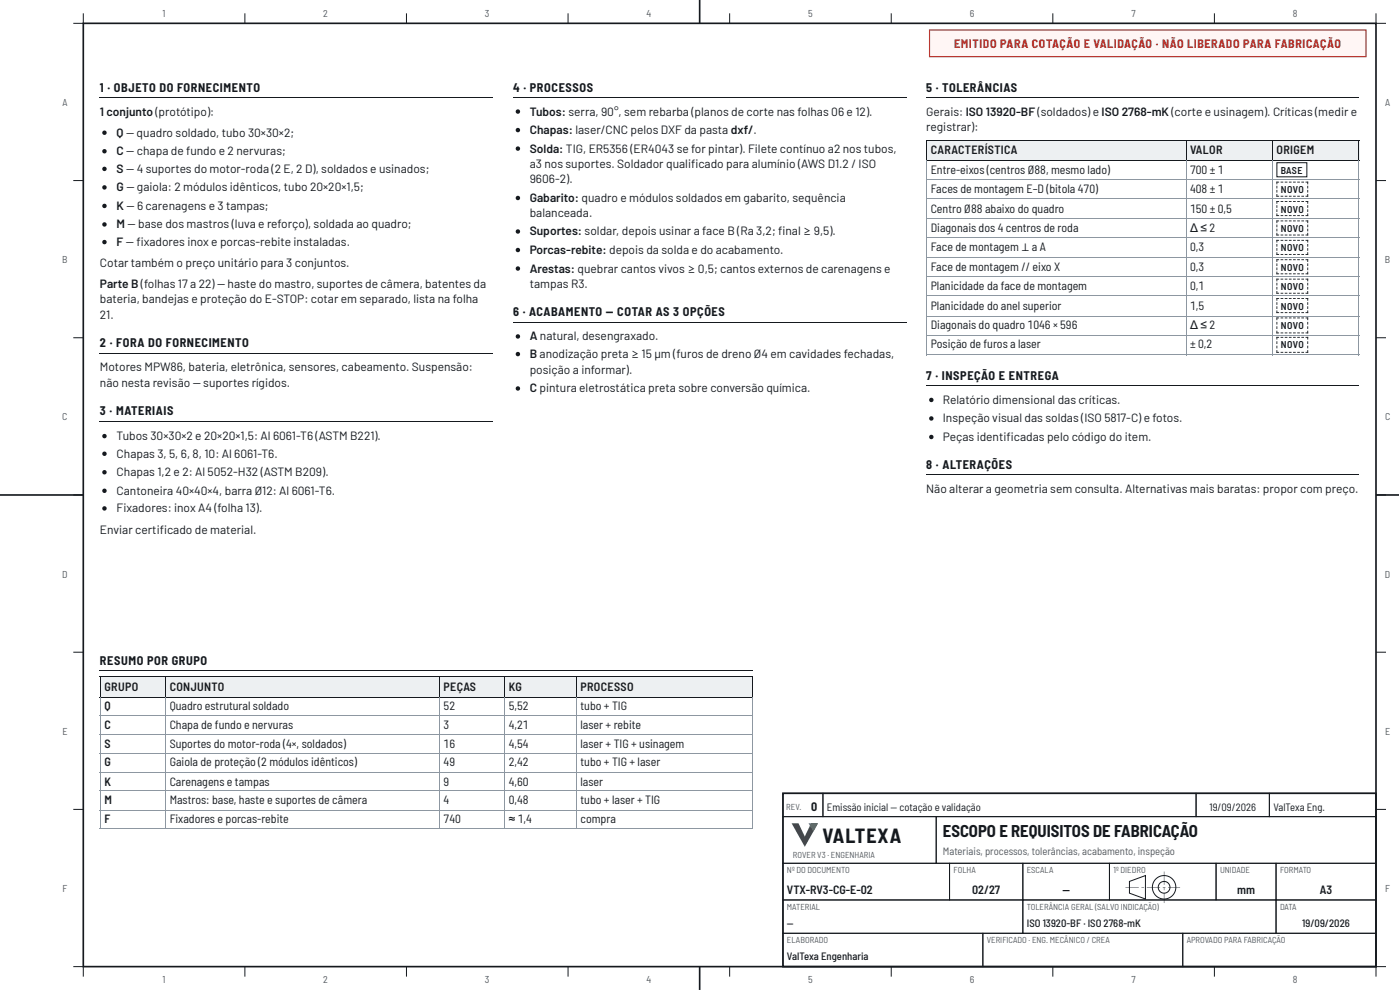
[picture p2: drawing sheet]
<svg xmlns="http://www.w3.org/2000/svg" width="420mm" height="297mm" viewBox="0 0 420 297" stroke-linecap="round" stroke-linejoin="round" font-family="sans-serif">
<defs><g id="words">
<text font-size="6" fill="#15191e" x="246.9" y="252.9">VALTEXA</text>
<text font-size="5" fill="#15191e" x="283" y="251.2">ESCOPO E REQUISITOS DE FABRICAÇÃO</text>
<g font-size="3.7" fill="#15191e">
<text x="30" y="27.5">1 · OBJETO DO FORNECIMENTO</text>
<text x="154" y="27.5">4 · PROCESSOS</text>
<text x="278" y="27.5">5 · TOLERÂNCIAS</text>
<text x="154" y="94.7">6 · ACABAMENTO — COTAR AS 3 OPÇÕES</text>
<text x="30" y="104.2">2 · FORA DO FORNECIMENTO</text>
<text x="278" y="114">7 · INSPEÇÃO E ENTREGA</text>
<text x="30" y="124.6">3 · MATERIAIS</text>
<text x="278" y="140.8">8 · ALTERAÇÕES</text>
<text x="30" y="199.5">RESUMO POR GRUPO</text>
</g>
<text font-size="3.6" fill="#b3261e" x="286.3" y="14.5">EMITIDO PARA COTAÇÃO E VALIDAÇÃO · NÃO LIBERADO PARA FABRICAÇÃO</text>
<g font-size="3.6" fill="#15191e">
<text x="30" y="34.7">1 conjunto (protótipo):</text>
<text x="159" y="34.7">Tubos: serra, 90°, sem rebarba (planos de corte nas folhas 06 e 12).</text>
<text x="278" y="34.7">Gerais: ISO 13920-BF (soldados) e ISO 2768-mK (corte e usinagem). Críticas (medir e</text>
<text x="35" y="41">Q — quadro soldado, tubo 30×30×2;</text>
<text x="159" y="40.2">Chapas: laser/CNC pelos DXF da pasta dxf/.</text>
<text x="278" y="39.4">registrar):</text>
<text x="35" y="46.6">C — chapa de fundo e 2 nervuras;</text>
<text x="159" y="45.8">Solda: TIG, ER5356 (ER4043 se for pintar). Filete contínuo a2 nos tubos,</text>
<text x="279.4" y="46.3">CARACTERÍSTICA</text>
<text x="357.2" y="46.3">VALOR</text>
<text x="383.1" y="46.3">ORIGEM</text>
<text x="35" y="51.9">S — 4 suportes do motor-roda (2 E, 2 D), soldados e usinados;</text>
<text x="159" y="50.3">a3 nos suportes. Soldador qualifcado para alumínio (AWS D1.2 / ISO</text>
<text x="207.4" y="50.3">i</text>
<text x="279.4" y="52.1">Entre-eixos (centros Ø88, mesmo lado)</text>
<text x="357.2" y="52.1">700 ± 1</text>
<text x="35" y="57.4">G — gaiola: 2 módulos idênticos, tubo 20×20×1,5;</text>
<text x="159" y="55">9606-2).</text>
<text x="279.4" y="57.9">Faces de montagem E–D (bitola 470)</text>
<text x="357.2" y="57.9">408 ± 1</text>
<text x="35" y="63">K — 6 carenagens e 3 tampas;</text>
<text x="159" y="60.6">Gabarito: quadro e módulos soldados em gabarito, sequência</text>
<text x="159" y="65.1">balanceada.</text>
<text x="279.4" y="63.8">Centro Ø88 abaixo do quadro</text>
<text x="357.2" y="63.8">150 ± 0,5</text>
<text x="35" y="68.5">M — base dos mastros (luva e reforço), soldada ao quadro;</text>
<text x="159" y="70.6">Suportes: soldar, depois usinar a face B (Ra 3,2; fnal ≥ 9,5).</text>
<text x="233.6" y="70.6">i</text>
<text x="279.4" y="69.6">Diagonais dos 4 centros de roda</text>
<text x="357.2" y="69.6">Δ ≤ 2</text>
<text x="35" y="73.8">F — fxadores inox e porcas-rebite instaladas.</text>
<text x="40.9" y="73.8">i</text>
<text x="159" y="76.2">Porcas-rebite: depois da solda e do acabamento.</text>
<text x="279.4" y="75.4">Face de montagem ⊥ a A</text>
<text x="357.2" y="75.4">0,3</text>
<text x="30" y="80.2">Cotar também o preço unitário para 3 conjuntos.</text>
<text x="159" y="81.8">Arestas: quebrar cantos vivos ≥ 0,5; cantos externos de carenagens e</text>
<text x="279.4" y="81.2">Face de montagem // eixo X</text>
<text x="357.2" y="81.2">0,3</text>
<text x="30" y="86.5">Parte B (folhas 17 a 22) — haste do mastro, suportes de câmera, batentes da</text>
<text x="159" y="86.3">tampas R3.</text>
<text x="279.4" y="87">Planicidade da face de montagem</text>
<text x="357.2" y="87">0,1</text>
<text x="30" y="91">bateria, bandejas e proteção do E-STOP: cotar em separado, lista na folha</text>
<text x="30" y="95.8">21.</text>
<text x="279.4" y="92.9">Planicidade do anel superior</text>
<text x="357.2" y="92.9">1,5</text>
<text x="279.4" y="98.7">Diagonais do quadro 1046 × 596</text>
<text x="357.2" y="98.7">Δ ≤ 2</text>
<text x="159" y="102.1">A natural, desengraxado.</text>
<text x="159" y="107.4">B anodização preta ≥ 15 µm (furos de dreno Ø4 em cavidades fechadas,</text>
<text x="279.4" y="104.5">Posição de furos a laser</text>
<text x="357.2" y="104.5">± 0,2</text>
<text x="30" y="111.4">Motores MPW86, bateria, eletrônica, sensores, cabeamento. Suspensão:</text>
<text x="159" y="112.2">posição a informar).</text>
<text x="30" y="116.2">não nesta revisão — suportes rígidos.</text>
<text x="159" y="117.7">C pintura eletrostática preta sobre conversão química.</text>
<text x="283" y="121.2">Relatório dimensional das críticas.</text>
<text x="283" y="126.7">Inspeção visual das soldas (ISO 5817-C) e fotos.</text>
<text x="35" y="132">Tubos 30×30×2 e 20×20×1,5: Al 6061-T6 (ASTM B221).</text>
<text x="35" y="137.3">Chapas 3, 5, 6, 8, 10: Al 6061-T6.</text>
<text x="283" y="132.3">Peças identifcadas pelo código do item.</text>
<text x="302.1" y="132.3">i</text>
<text x="35" y="142.9">Chapas 1,2 e 2: Al 5052-H32 (ASTM B209).</text>
<text x="35" y="148.4">Cantoneira 40×40×4, barra Ø12: Al 6061-T6.</text>
<text x="278" y="147.9">Não alterar a geometria sem consulta. Alternativas mais baratas: propor com preço.</text>
<text x="35" y="153.7">Fixadores: inox A4 (folha 13).</text>
<text x="30" y="160.1">Enviar certifcado de material.</text>
<text x="47.9" y="160.1">i</text>
<text x="31.4" y="207.4">GRUPO</text>
<text x="50.9" y="207.4">CONJUNTO</text>
<text x="133.1" y="207.4">PEÇAS</text>
<text x="152.7" y="207.4">KG</text>
<text x="174.2" y="207.4">PROCESSO</text>
<text x="31.4" y="213">Q</text>
<text x="50.9" y="213">Quadro estrutural soldado</text>
<text x="133.1" y="213">52</text>
<text x="152.7" y="213">5,52</text>
<text x="174.2" y="213">tubo + TIG</text>
<text x="31.4" y="218.8">C</text>
<text x="50.9" y="218.8">Chapa de fundo e nervuras</text>
<text x="133.1" y="218.8">3</text>
<text x="152.7" y="218.8">4,21</text>
<text x="174.2" y="218.8">laser + rebite</text>
<text x="31.4" y="224.4">S</text>
<text x="50.9" y="224.4">Suportes do motor-roda (4×, soldados)</text>
<text x="133.1" y="224.4">16</text>
<text x="152.7" y="224.4">4,54</text>
<text x="174.2" y="224.4">laser + TIG + usinagem</text>
<text x="31.4" y="229.9">G</text>
<text x="50.9" y="229.9">Gaiola de proteção (2 módulos idênticos)</text>
<text x="133.1" y="229.9">49</text>
<text x="152.7" y="229.9">2,42</text>
<text x="174.2" y="229.9">tubo + TIG + laser</text>
<text x="31.4" y="235.7">K</text>
<text x="50.9" y="235.7">Carenagens e tampas</text>
<text x="133.1" y="235.7">9</text>
<text x="152.7" y="235.7">4,60</text>
<text x="174.2" y="235.7">laser</text>
<text x="31.4" y="241.3">M</text>
<text x="50.9" y="241.3">Mastros: base, haste e suportes de câmera</text>
<text x="133.1" y="241.3">4</text>
<text x="152.7" y="241.3">0,48</text>
<text x="174.2" y="241.3">tubo + laser + TIG</text>
<text x="243.5" y="243.2">0</text>
<text x="31.4" y="246.9">F</text>
<text x="50.9" y="246.9">Fixadores e porcas-rebite</text>
<text x="133.1" y="246.9">740</text>
<text x="152.7" y="246.9">≈ 1,4</text>
<text x="174.2" y="246.9">compra</text>
<text x="236.2" y="268.1">VTX-RV3-CG-E-02</text>
<text x="291.8" y="268.1">02/27</text>
<text x="318.9" y="268.1">—</text>
<text x="371.3" y="268.1">mm</text>
<text x="396.1" y="268.1">A3</text>
</g>
<g font-size="3.2" fill="#15191e">
<text x="248.2" y="243.2">Emissão inicial — cotação e validação</text>
<text x="363" y="243.2">19/09/2026</text>
<text x="382.2" y="243.2">ValTexa Eng.</text>
<text x="236.2" y="278.1">—</text>
<text x="308.2" y="278.1">ISO 13920-BF · ISO 2768-mK</text>
<text x="390.8" y="278.1">19/09/2026</text>
<text x="236.2" y="288.1">ValTexa Engenharia</text>
</g>
<text font-size="3.2" fill="#505b66" x="283" y="256.6">Materiais, processos, tolerâncias, acabamento, inspeção</text>
<g font-size="3" fill="#505b66">
<text x="48.8" y="5">1</text>
<text x="97" y="5">2</text>
<text x="145.6" y="5">3</text>
<text x="194" y="5">4</text>
<text x="242.6" y="5">5</text>
<text x="291" y="5">6</text>
<text x="339.6" y="5">7</text>
<text x="388" y="5">8</text>
<text x="18.7" y="31.8">A</text>
<text x="415.7" y="31.8">A</text>
<text x="18.7" y="78.9">B</text>
<text x="415.7" y="78.9">B</text>
<text x="18.7" y="126.1">C</text>
<text x="415.7" y="126.1">C</text>
<text x="18.7" y="173.3">D</text>
<text x="415.7" y="173.3">D</text>
<text x="18.7" y="220.4">E</text>
<text x="415.7" y="220.4">E</text>
<text x="18.8" y="267.6">F</text>
<text x="415.8" y="267.6">F</text>
<text x="48.8" y="295">1</text>
<text x="97" y="295">2</text>
<text x="145.6" y="295">3</text>
<text x="194" y="295">4</text>
<text x="242.6" y="295">5</text>
<text x="291" y="295">6</text>
<text x="339.6" y="295">7</text>
<text x="388" y="295">8</text>
</g>
<g font-size="3" fill="#15191e">
<text x="384.4" y="52.1">BASE</text>
<text x="384.4" y="57.9">NOVO</text>
<text x="384.4" y="63.8">NOVO</text>
<text x="384.4" y="69.6">NOVO</text>
<text x="384.4" y="75.4">NOVO</text>
<text x="384.4" y="81.2">NOVO</text>
<text x="384.4" y="87">NOVO</text>
<text x="384.4" y="92.9">NOVO</text>
<text x="384.4" y="98.7">NOVO</text>
<text x="384.4" y="104.5">NOVO</text>
</g>
<g font-size="2.6" fill="#505b66">
<text x="236" y="242.9">REV.</text>
<text x="238" y="257.3">ROVER V3 · ENGENHARIA</text>
<text x="236.2" y="261.9">Nº DO DOCUMENTO</text>
<text x="286.2" y="261.9">FOLHA</text>
<text x="308.2" y="261.9">ESCALA</text>
<text x="334.2" y="261.9">1º DIEDRO</text>
<text x="366.2" y="261.9">UNIDADE</text>
<text x="384.2" y="261.9">FORMATO</text>
<text x="236.2" y="272.9">MATERIAL</text>
<text x="308.2" y="272.9">TOLERÂNCIA GERAL (SALVO INDICAÇÃO)</text>
<text x="384.2" y="272.9">DATA</text>
<text x="236.2" y="282.9">ELABORADO</text>
<text x="296.2" y="282.9">VERIFICADO · ENG. MECÂNICO / CREA</text>
<text x="356.2" y="282.9">APROVADO PARA FABRICAÇÃO</text>
</g>
</g></defs>
<path d="M25 7h388v283h-388zM210 0v7M0 148.5h25M413 148.5h6.9M210 290v7" fill="none" stroke="#15191e" stroke-width=".5"/>
<g fill="none" stroke="#15191e" stroke-width=".3">
<path d="M25 4v3h-3M73.5 4v3M122 4v3M170.5 4v3M219 4v3M267.5 4v3M316 4v3M364.5 4v3M413 4v3h3M22 54.2h3M413 54.2h3M22 101.3h3"/>
<path d="M413 101.3h3M22 148.5h3M413 148.5h3M22 195.7h3M413 195.7h3M22 242.8h3M413 242.8h3M22 290h3v3M73.5 290v3M122 290v3M170.5 290v3M219 290v3"/>
<path d="M267.5 290v3M316 290v3M364.5 290v3M416 290h-3v3"/>
</g>
<path d="M279 9h131v8h-131z" fill="#fff6f5"/>
<path d="M279 9h131v8h-131z" fill="none" stroke="#b3261e" stroke-width=".35"/>
<path d="M235 238h178v52h-178z" fill="none" stroke="#15191e" stroke-width=".5"/>
<path d="M235 238h12v7h-12zM247 238h112v7h-112zM359 238h22v7h-22zM381 238h32v7h-32zM235 245h46v14h-46z" fill="none" stroke="#15191e" stroke-width=".3"/>
<path d="M237.6 247h2.1l1.9 4 1.8-4h2.1l-3.9 7.1z" fill="#1d7443"/>
<path d="M242.7 247h2.8l-1.4 2.5z" fill="#38a46a"/>
<path d="M235 259h50v11h-50zM281 245h132v14h-132zM285 259h22v11h-22zM307 259h26v11h-26zM333 259h32v11h-32zM339 264.4l4.8-1.7v7l-4.8-1.7z" fill="none" stroke="#15191e" stroke-width=".3"/>
<path d="M337.8 266.1l4 .2zM342.6 266.1l.8 .2zM344.2 266.1l4 .2zM349 266.1l.8 .2zM350.6 266.1l3.6 .2z" fill="#15191e"/>
<g fill="none" stroke="#15191e" stroke-width=".3">
<circle cx="349.4" cy="266.2" r="1.76"/>
<circle cx="349.4" cy="266.2" r="3.5"/>
</g>
<path d="M349.3 261.5l.2 4zM349.3 266.3l.2 .8zM349.3 267.9l.2 3z" fill="#15191e"/>
<path d="M29.9 29.2h118M29.9 106h118M29.9 126.6h118M365 259h18v11h-18zM383 259h30v11h-30zM235 270h72v10h-72zM235 280h60v10h-60zM295 280h60v10h-60zM307 270h76v10h-76zM355 280h58v10h-58zM383 270h30v10h-30z" fill="none" stroke="#15191e" stroke-width=".3"/>
<g fill="#15191e">
<circle cx="31.4" cy="39.8" r=".66"/>
<circle cx="31.4" cy="45.4" r=".66"/>
<circle cx="31.4" cy="50.7" r=".66"/>
<circle cx="31.4" cy="56.2" r=".66"/>
<circle cx="31.4" cy="61.8" r=".66"/>
<circle cx="31.4" cy="67.3" r=".66"/>
<circle cx="31.4" cy="72.6" r=".66"/>
<circle cx="31.4" cy="130.8" r=".66"/>
<circle cx="31.4" cy="136.1" r=".66"/>
<circle cx="31.4" cy="141.7" r=".66"/>
<circle cx="31.4" cy="147.2" r=".66"/>
<circle cx="31.4" cy="152.5" r=".66"/>
</g>
<path d="M154 29.2h118M154 96.7h118" fill="none" stroke="#15191e" stroke-width=".3"/>
<g fill="#15191e">
<circle cx="155.4" cy="33.5" r=".66"/>
<circle cx="155.4" cy="39" r=".66"/>
<circle cx="155.4" cy="44.6" r=".66"/>
<circle cx="155.4" cy="59.4" r=".66"/>
<circle cx="155.4" cy="69.5" r=".66"/>
<circle cx="155.4" cy="75" r=".66"/>
<circle cx="155.4" cy="80.6" r=".66"/>
<circle cx="155.4" cy="100.9" r=".66"/>
<circle cx="155.4" cy="106.2" r=".66"/>
<circle cx="155.4" cy="116.5" r=".66"/>
</g>
<path d="M278.1 29.2h129.9" fill="none" stroke="#15191e" stroke-width=".3"/>
<g fill="#edf0f2">
<path d="M278.1 42.1h77.8v5.8h-77.8z"/>
<path d="M355.9 42.1h25.9v5.8h-25.9z"/>
<path d="M381.8 42.1h26.2v5.8h-26.2z"/>
</g>
<path d="M278.1 42.2h129.9M278.1 48h129.9M278.2 42.1v6.1M356 42.1v6.1M381.9 42.1v6.1M383.2 48.8h9v4.2h-9zM407.9 42.1v6.1M278.1 115.8h129.9M278.1 142.5h129.9" fill="none" stroke="#15191e" stroke-width=".3"/>
<g fill="none" stroke="#8d97a1" stroke-width=".3">
<path d="M278.1 53.8h129.9M278.1 59.7h129.9M278.2 48.2v58.4M356 48.2v58.4M381.9 48.2v58.4M407.9 48.2v58.4M278.1 65.5h129.9M278.1 71.3h129.9M278.1 77.1h129.9M278.1 82.9h129.9M278.1 88.8h129.9M278.1 94.9h129.9"/>
<path d="M278.1 100.7h129.9M278.1 106.5h129.9"/>
</g>
<g fill="#15191e">
<path d="M383.1 54.5h.8v.3h-.8zM384.4 54.5h.8v.3h-.8zM385.6 54.5h.8v.3h-.8zM386.9 54.5h.8v.3h-.8zM388.1 54.5h.8v.3h-.8zM389.4 54.5h.7v.3h-.7zM390.6 54.5h.8v.3h-.8zM391.8 54.5h.8v.3h-.8z"/>
<path d="M383.1 58.7h.8v.3h-.8zM384.4 58.7h.8v.3h-.8zM385.6 58.7h.8v.3h-.8zM386.9 58.7h.8v.3h-.8zM388.1 58.7h.8v.3h-.8zM389.4 58.7h.7v.3h-.7zM390.6 58.7h.8v.3h-.8zM391.8 58.7h.8v.3h-.8z"/>
<path d="M392.4 54.5h.2v.8h-.2zM392.4 55.7h.2v.8h-.2zM392.4 57h.2v.8h-.2zM392.4 58.2h.2v.8h-.2z"/>
<path d="M383.1 54.5h.3v.8h-.3zM383.1 55.7h.3v.8h-.3zM383.1 57h.3v.8h-.3zM383.1 58.2h.3v.8h-.3z"/>
<path d="M383.1 60.3h.8v.3h-.8zM384.4 60.3h.8v.3h-.8zM385.6 60.3h.8v.3h-.8zM386.9 60.3h.8v.3h-.8zM388.1 60.3h.8v.3h-.8zM389.4 60.3h.7v.3h-.7zM390.6 60.3h.8v.3h-.8zM391.8 60.3h.8v.3h-.8z"/>
<path d="M383.1 64.6h.8v.2h-.8zM384.4 64.6h.8v.2h-.8zM385.6 64.6h.8v.2h-.8zM386.9 64.6h.8v.2h-.8zM388.1 64.6h.8v.2h-.8zM389.4 64.6h.7v.2h-.7zM390.6 64.6h.8v.2h-.8zM391.8 64.6h.8v.2h-.8z"/>
<path d="M392.4 60.3h.2v.8h-.2zM392.4 61.6h.2v.8h-.2zM392.4 62.8h.2v.8h-.2zM392.4 64h.2v.8h-.2z"/>
<path d="M383.1 60.3h.3v.8h-.3zM383.1 61.6h.3v.8h-.3zM383.1 62.8h.3v.8h-.3zM383.1 64h.3v.8h-.3z"/>
<path d="M383.1 66.1h.8v.3h-.8zM384.4 66.1h.8v.3h-.8zM385.6 66.1h.8v.3h-.8zM386.9 66.1h.8v.3h-.8zM388.1 66.1h.8v.3h-.8zM389.4 66.1h.7v.3h-.7zM390.6 66.1h.8v.3h-.8zM391.8 66.1h.8v.3h-.8z"/>
<path d="M383.1 70.4h.8v.2h-.8zM384.4 70.4h.8v.2h-.8zM385.6 70.4h.8v.2h-.8zM386.9 70.4h.8v.2h-.8zM388.1 70.4h.8v.2h-.8zM389.4 70.4h.7v.2h-.7zM390.6 70.4h.8v.2h-.8zM391.8 70.4h.8v.2h-.8z"/>
<path d="M392.4 66.1h.2v.8h-.2zM392.4 67.4h.2v.8h-.2zM392.4 68.6h.2v.8h-.2zM392.4 69.9h.2v.7h-.2z"/>
<path d="M383.1 66.1h.3v.8h-.3zM383.1 67.4h.3v.8h-.3zM383.1 68.6h.3v.8h-.3zM383.1 69.9h.3v.7h-.3z"/>
<path d="M383.1 72h.8v.2h-.8zM384.4 72h.8v.2h-.8zM385.6 72h.8v.2h-.8zM386.9 72h.8v.2h-.8zM388.1 72h.8v.2h-.8zM389.4 72h.7v.2h-.7zM390.6 72h.8v.2h-.8zM391.8 72h.8v.2h-.8z"/>
<path d="M383.1 76.2h.8v.3h-.8zM384.4 76.2h.8v.3h-.8zM385.6 76.2h.8v.3h-.8zM386.9 76.2h.8v.3h-.8zM388.1 76.2h.8v.3h-.8zM389.4 76.2h.7v.3h-.7zM390.6 76.2h.8v.3h-.8zM391.8 76.2h.8v.3h-.8z"/>
<path d="M392.4 72h.2v.8h-.2zM392.4 73.2h.2v.8h-.2zM392.4 74.4h.2v.8h-.2zM392.4 75.7h.2v.8h-.2z"/>
<path d="M383.1 72h.3v.8h-.3zM383.1 73.2h.3v.8h-.3zM383.1 74.4h.3v.8h-.3zM383.1 75.7h.3v.8h-.3z"/>
<path d="M383.1 77.8h.8v.3h-.8zM384.4 77.8h.8v.3h-.8zM385.6 77.8h.8v.3h-.8zM386.9 77.8h.8v.3h-.8zM388.1 77.8h.8v.3h-.8zM389.4 77.8h.7v.3h-.7zM390.6 77.8h.8v.3h-.8zM391.8 77.8h.8v.3h-.8z"/>
<path d="M383.1 82h.8v.3h-.8zM384.4 82h.8v.3h-.8zM385.6 82h.8v.3h-.8zM386.9 82h.8v.3h-.8zM388.1 82h.8v.3h-.8zM389.4 82h.7v.3h-.7zM390.6 82h.8v.3h-.8zM391.8 82h.8v.3h-.8z"/>
<path d="M392.4 77.8h.2v.8h-.2zM392.4 79h.2v.8h-.2zM392.4 80.3h.2v.8h-.2zM392.4 81.5h.2v.8h-.2z"/>
<path d="M383.1 77.8h.3v.8h-.3zM383.1 79h.3v.8h-.3zM383.1 80.3h.3v.8h-.3zM383.1 81.5h.3v.8h-.3z"/>
<path d="M383.1 83.6h.8v.3h-.8zM384.4 83.6h.8v.3h-.8zM385.6 83.6h.8v.3h-.8zM386.9 83.6h.8v.3h-.8zM388.1 83.6h.8v.3h-.8zM389.4 83.6h.7v.3h-.7zM390.6 83.6h.8v.3h-.8zM391.8 83.6h.8v.3h-.8z"/>
<path d="M383.1 87.8h.8v.3h-.8zM384.4 87.8h.8v.3h-.8zM385.6 87.8h.8v.3h-.8zM386.9 87.8h.8v.3h-.8zM388.1 87.8h.8v.3h-.8zM389.4 87.8h.7v.3h-.7zM390.6 87.8h.8v.3h-.8zM391.8 87.8h.8v.3h-.8z"/>
<path d="M392.4 83.6h.2v.8h-.2zM392.4 84.8h.2v.8h-.2zM392.4 86.1h.2v.8h-.2zM392.4 87.3h.2v.8h-.2z"/>
<path d="M383.1 83.6h.3v.8h-.3zM383.1 84.8h.3v.8h-.3zM383.1 86.1h.3v.8h-.3zM383.1 87.3h.3v.8h-.3z"/>
<path d="M383.1 89.4h.8v.3h-.8zM384.4 89.4h.8v.3h-.8zM385.6 89.4h.8v.3h-.8zM386.9 89.4h.8v.3h-.8zM388.1 89.4h.8v.3h-.8zM389.4 89.4h.7v.3h-.7zM390.6 89.4h.8v.3h-.8zM391.8 89.4h.8v.3h-.8z"/>
<path d="M383.1 93.7h.8v.2h-.8zM384.4 93.7h.8v.2h-.8zM385.6 93.7h.8v.2h-.8zM386.9 93.7h.8v.2h-.8zM388.1 93.7h.8v.2h-.8zM389.4 93.7h.7v.2h-.7zM390.6 93.7h.8v.2h-.8zM391.8 93.7h.8v.2h-.8z"/>
<path d="M392.4 89.4h.2v.8h-.2zM392.4 90.7h.2v.8h-.2zM392.4 91.9h.2v.8h-.2zM392.4 93.1h.2v.8h-.2z"/>
<path d="M383.1 89.4h.3v.8h-.3zM383.1 90.7h.3v.8h-.3zM383.1 91.9h.3v.8h-.3zM383.1 93.1h.3v.8h-.3z"/>
<path d="M383.1 95.3h.8v.2h-.8zM384.4 95.3h.8v.2h-.8zM385.6 95.3h.8v.2h-.8zM386.9 95.3h.8v.2h-.8zM388.1 95.3h.8v.2h-.8zM389.4 95.3h.7v.2h-.7zM390.6 95.3h.8v.2h-.8zM391.8 95.3h.8v.2h-.8z"/>
<path d="M383.1 99.7h.8v.3h-.8zM384.4 99.7h.8v.3h-.8zM385.6 99.7h.8v.3h-.8zM386.9 99.7h.8v.3h-.8zM388.1 99.7h.8v.3h-.8zM389.4 99.7h.7v.3h-.7zM390.6 99.7h.8v.3h-.8zM391.8 99.7h.8v.3h-.8z"/>
<path d="M392.4 95.3h.2v.7h-.2zM392.4 96.6h.2v.8h-.2zM392.4 97.9h.2v.8h-.2zM392.4 99.2h.2v.8h-.2z"/>
<path d="M383.1 95.3h.3v.7h-.3zM383.1 96.6h.3v.8h-.3zM383.1 97.9h.3v.8h-.3zM383.1 99.2h.3v.8h-.3z"/>
<path d="M383.1 101.1h.8v.2h-.8zM384.4 101.1h.8v.2h-.8zM385.6 101.1h.8v.2h-.8zM386.9 101.1h.8v.2h-.8zM388.1 101.1h.8v.2h-.8zM389.4 101.1h.7v.2h-.7zM390.6 101.1h.8v.2h-.8zM391.8 101.1h.8v.2h-.8z"/>
<path d="M383.1 105.6h.8v.2h-.8zM384.4 105.6h.8v.2h-.8zM385.6 105.6h.8v.2h-.8zM386.9 105.6h.8v.2h-.8zM388.1 105.6h.8v.2h-.8zM389.4 105.6h.7v.2h-.7zM390.6 105.6h.8v.2h-.8zM391.8 105.6h.8v.2h-.8z"/>
<path d="M392.4 101.1h.2v.8h-.2zM392.4 102.4h.2v.8h-.2zM392.4 103.7h.2v.8h-.2zM392.4 105h.2v.8h-.2z"/>
<path d="M383.1 101.1h.3v.8h-.3zM383.1 102.4h.3v.8h-.3zM383.1 103.7h.3v.8h-.3zM383.1 105h.3v.8h-.3z"/>
<circle cx="279.5" cy="120" r=".66"/>
<circle cx="279.5" cy="125.5" r=".66"/>
<circle cx="279.5" cy="131.1" r=".66"/>
</g>
<path d="M29.9 201.2h196.1" fill="none" stroke="#15191e" stroke-width=".3"/>
<g fill="#edf0f2">
<path d="M30.2 203.2h19.5v5.8h-19.5z"/>
<path d="M49.7 203.2h82.3v5.8h-82.3z"/>
<path d="M132 203.2h19.6v5.8h-19.6z"/>
<path d="M151.6 203.2h21.4v5.8h-21.4z"/>
<path d="M173 203.2h53v5.8h-53z"/>
</g>
<path d="M29.9 203.1h196.1M29.9 209.2h196.1M30 202.9v6.4M49.6 202.9v6.4M131.9 202.9v6.4M151.5 202.9v6.4M172.9 202.9v6.4M225.8 202.9v6.4" fill="none" stroke="#15191e" stroke-width=".3"/>
<g fill="none" stroke="#8d97a1" stroke-width=".3">
<path d="M29.9 214.7h196.1M30 209.3v39.4M49.6 209.3v39.4M131.9 209.3v39.4M151.5 209.3v39.4M172.9 209.3v39.4M225.8 209.3v39.4M29.9 220.3h196.1M29.9 226.1h196.1M29.9 231.6h196.1M29.9 237.2h196.1M29.9 243h196.1"/>
<path d="M29.9 248.6h196.1"/>
</g>
<use href="#words"/>
</svg>
